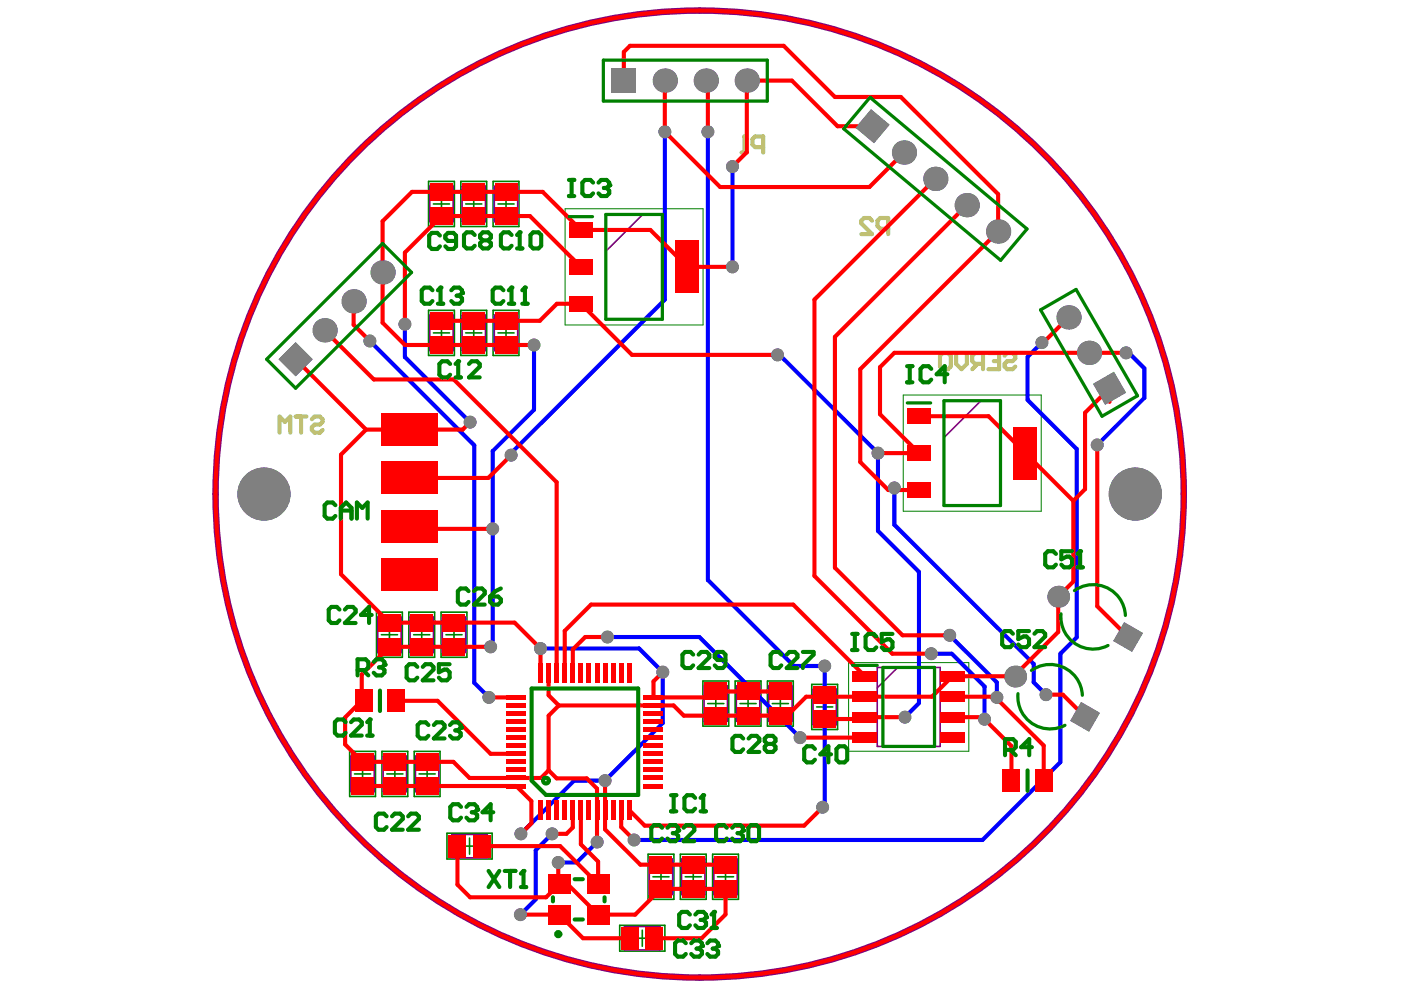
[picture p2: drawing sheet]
<svg xmlns="http://www.w3.org/2000/svg" width="297mm" height="210mm" viewBox="0 0 297 210" stroke-linecap="round" stroke-linejoin="round" font-family="sans-serif">
<g fill="none" stroke="#008000" stroke-width=".34">
<path d="M90.9 38.5h5.4v9.5h-5.4zM97.7 38.5h5.5v9.5h-5.5zM104.5 38.5h5.5v9.5h-5.5zM91.9 43.2h3.4M93.6 41.5v3.5M98.7 43.2h3.5M100.4 41.5v3.5M105.6 43.2h3.4M107.3 41.5v3.5M90.9 65.8h5.4v9.6h-5.4zM91.9 70.6h3.4M93.6 68.9v3.4"/>
<path d="M97.7 65.8h5.5v9.6h-5.5zM98.7 70.6h3.5M100.4 68.9v3.4M104.5 65.8h5.5v9.6h-5.5zM105.6 70.6h3.4M107.3 68.9v3.4M79.8 129.8h5.5v9.6h-5.5zM80.9 134.6h3.4M82.6 132.9v3.4M86.7 129.8h5.5v9.6h-5.5zM87.7 134.6h3.4M89.4 132.9v3.4"/>
<path d="M93.5 129.8h5.5v9.6h-5.5zM94.5 134.6h3.5M96.3 132.9v3.4M74.1 159.3h5.5v9.6h-5.5zM81 159.3h5.5v9.6h-5.5zM87.8 159.3h5.5v9.6h-5.5zM149 144.4h5.5v9.6h-5.5zM150.1 149.2h3.4M151.8 147.5v3.4M155.9 144.4h5.4v9.6h-5.4zM156.9 149.2h3.4M158.6 147.5v3.4"/>
<path d="M162.7 144.4h5.5v9.6h-5.5zM163.7 149.2h3.5M165.4 147.5v3.4M172.1 145.1h5.5v9.6h-5.5zM173.1 149.9h3.5M174.8 148.2v3.4M75.2 164.1h3.4M76.9 162.4v3.4M82 164.1h3.4M83.7 162.4v3.4M88.8 164.1h3.5M90.6 162.4v3.4"/>
<path d="M94.8 176.7h9.5v5.4h-9.5zM97.8 179.4h3.5M99.6 177.7v3.4M131.4 196.2h9.6v5.5h-9.6zM134.5 198.9h3.4M136.2 197.2v3.4M137.4 181.1h5.5v9.6h-5.5zM138.4 185.9h3.5M140.1 184.2v3.4M144.2 181.1h5.5v9.6h-5.5zM145.3 185.9h3.4M147 184.2v3.4"/>
<path d="M151.1 181.1h5.5v9.6h-5.5zM152.1 185.9h3.4M153.8 184.2v3.4"/>
</g>
<path d="M119.8 44.3h29.3v24.6h-29.3zM191.5 83.8h29.3v24.6h-29.3zM179.9 140.5h25.5v18.8h-25.5z" fill="none" stroke="#008000" stroke-width=".21"/>
<g fill="none" stroke="#800080" stroke-width=".34">
<path d="M91.1 39.5h5v7.5h-5zM98 39.5h4.9v7.5h-4.9zM104.8 39.5h5v7.5h-5zM128.4 45.5h12v22.2h-12zM136.3 45.5l-7.9 7.8M91.1 66.8h5v7.5h-5zM98 66.8h4.9v7.5h-4.9zM104.8 66.8h5v7.5h-5zM200.1 85h12v22.2h-12zM208 85l-7.9 7.8M80.1 130.8h5v7.5h-5zM86.9 130.8h5v7.5h-5z"/>
<path d="M93.8 130.8h4.9v7.5h-4.9zM149.3 145.4h4.9v7.5h-4.9zM156.1 145.4h5v7.5h-5zM163 145.4h4.9v7.5h-4.9zM172.4 146.1h4.9v7.5h-4.9zM186 141.5h13.3v16.8h-13.3zM190.3 141.5l-4.3 4.4M74.4 160.3h5v7.6h-5zM81.2 160.3h5v7.6h-5zM88.1 160.3h4.9v7.6h-4.9zM95.8 176.9h7.5v5h-7.5zM132.4 196.4h7.5v5h-7.5z"/>
<path d="M137.7 182.1h4.9v7.6h-4.9zM144.5 182.1h5v7.6h-5zM151.3 182.1h5v7.6h-5z"/>
</g>
<path d="M75.8 32.3a102.6 102.6 0 0 1 162.9 23.7 102.6 102.6 0 0 1-69.7 149.2 102.5 102.5 0 0 1-111-51.7 102.5 102.5 0 0 1 17.8-121.2z" fill="none" stroke="#800080" stroke-width="1.4"/>
<path d="M157.3 32.3h1.1M157.8 28.9v3.4M161.8 31.2h-1.7l-.6-.6v-1.1l.6-.6h1.7v3.4M184.9 46.8l-.6-.6h-1.1l-.6 .6v.6l2.3 2.2h-2.3M188.3 48.5h-1.7l-.6-.6v-1.1l.6-.6h1.7v3.4" fill="none" stroke="#c0c073" stroke-width=".87"/>
<circle cx="157.8" cy="28.9" r=".44" fill="#c0c073"/>
<path d="M157.8 28.9l.6 .6M199.3 75.4l.6-.5h1.1l.6 .5v2.3l-.6 .6h-1.1l-.6-.6zM202.7 74.9v2.2l1.2 1.2 1.1-1.2v-2.2M207.3 77.1l-1.2 1.2M208.4 77.1h-1.7l-.6-.5v-1.2l.6-.5h1.7v3.4M209.6 74.9h2.2v3.4h-2.2M210.7 76.6h1.1M213 75.4l.5-.5h1.2l.6 .5v.6l-.6 .6h-1.2l-.5 .5v.6l.5 .6h1.2l.6-.6M59.3 91.7v-3.4l1.1 1.2 1.2-1.2v3.4M62.7 88.3h2.3M63.8 88.3v3.4M66.1 88.9l.6-.6h1.1l.6 .6v.6l-.6 .5h-1.1l-.6 .6v.6l.6 .5h1.1l.6-.5" fill="none" stroke="#c0c073" stroke-width=".87"/>
<g fill="none" stroke="#00f" stroke-width=".87">
<path d="M141 27.9v35.6l-32.6 32.6v.4M150.1 27.9v95.1l18.2 18.2h6.5v29.5l-.4 .5M155.3 35.3v21.3M78.4 72.3l22.1 22.1v50.4l3.2 3.1M85.8 68.7v7l13.9 13.8M113.2 73.1v13.8l-8.7 8.7v41.1l-.5 .4M164.9 75.2h.4l20.8 20.9v16.5l8.7 8.6v27.9l-2.9 3M220.9 72.6l-3 3.1v9.1l10.4 10.4v39.9l-3.5 3.5v23l-16.5 16.5h-73.9M238.7 74.8h.6l3.3 3.3v6.3l-10 9.9M189.6 103.5v7.8l29.6 29.5v3.9l2.6 2.6M114.6 137.5h20.9l5 5v10.8l-12.2 12.2h-6.6l-11.3 11.3M128.8 135.1h19.5l21.3 21.3"/>
<path d="M197.4 138.6h4.4l6.9 6.9v7M201.4 134.7l9.9 10v3.2M117.1 176.8l-3.5 3.5v10.4l-3.3 3.2M126.6 178.5l-4.3 4.4h-3.9"/>
</g>
<g fill="#808080">
<circle cx="174.4" cy="171.2" r="1.37"/>
<circle cx="174.8" cy="141.2" r="1.37"/>
<circle cx="155.3" cy="56.6" r="1.37"/>
<circle cx="155.3" cy="35.3" r="1.37"/>
<circle cx="150.1" cy="27.9" r="1.37"/>
<circle cx="164.9" cy="75.2" r="1.37"/>
<circle cx="220.9" cy="72.6" r="1.37"/>
<circle cx="134.4" cy="178.1" r="1.37"/>
<circle cx="232.6" cy="94.3" r="1.37"/>
<circle cx="238.7" cy="74.8" r="1.37"/>
<circle cx="56" cy="104.8" r="5.6"/>
<circle cx="240.7" cy="104.8" r="5.6"/>
<circle cx="189.6" cy="103.5" r="1.37"/>
<circle cx="128.8" cy="135.1" r="1.37"/>
<circle cx="114.6" cy="137.5" r="1.37"/>
<circle cx="140.5" cy="142.5" r="1.37"/>
<circle cx="110.4" cy="176.8" r="1.37"/>
<circle cx="128.3" cy="165.5" r="1.37"/>
<circle cx="104" cy="137.1" r="1.37"/>
<circle cx="104.5" cy="112.1" r="1.37"/>
<circle cx="113.2" cy="73.1" r="1.37"/>
<circle cx="99.7" cy="89.5" r="1.37"/>
<circle cx="85.8" cy="68.7" r="1.37"/>
<circle cx="221.8" cy="147.3" r="1.37"/>
<circle cx="197.4" cy="138.6" r="1.37"/>
<circle cx="208.7" cy="152.5" r="1.37"/>
<circle cx="211.3" cy="147.9" r="1.37"/>
<circle cx="201.4" cy="134.7" r="1.37"/>
<circle cx="108.4" cy="96.5" r="1.37"/>
<circle cx="141" cy="27.9" r="1.37"/>
<circle cx="103.7" cy="147.9" r="1.37"/>
<circle cx="78.4" cy="72.3" r="1.37"/>
<circle cx="169.6" cy="156.4" r="1.37"/>
<circle cx="191.9" cy="152.1" r="1.37"/>
<circle cx="186.1" cy="96.1" r="1.37"/>
<circle cx="126.6" cy="178.5" r="1.37"/>
<circle cx="118.4" cy="182.9" r="1.37"/>
<circle cx="117.1" cy="176.8" r="1.37"/>
<circle cx="110.3" cy="193.9" r="1.37"/>
<circle cx="158.3" cy="17.1" r="2.57"/>
<circle cx="68.8" cy="70" r="2.57"/>
<circle cx="75" cy="63.9" r="2.57"/>
<circle cx="141" cy="17.1" r="2.57"/>
<circle cx="149.6" cy="17.1" r="2.57"/>
<circle cx="191.7" cy="32.3" r="2.57"/>
<circle cx="215.2" cy="143.4" r="2.31"/>
<circle cx="205" cy="43.5" r="2.57"/>
<circle cx="211.6" cy="49.1" r="2.57"/>
<circle cx="81.1" cy="57.8" r="2.57"/>
<circle cx="224.4" cy="126.5" r="2.31"/>
<circle cx="226.6" cy="67.3" r="2.57"/>
<circle cx="230.9" cy="74.8" r="2.57"/>
<circle cx="198.3" cy="37.9" r="2.57"/>
</g>
<g fill="#808080">
<path d="M129.7 14.5h5.1v5.2h-5.1z" fill-rule="evenodd"/>
<path d="M184.7 23.2l3.9 3.2-3.3 4-3.9-3.3z" fill-rule="evenodd"/>
<path d="M238.3 131.9l4 2.3-2.3 4-4-2.3z" fill-rule="evenodd"/>
<path d="M231.7 81.4l4.5-2.6 2.6 4.5-4.5 2.5z" fill-rule="evenodd"/>
<path d="M59.1 76.2l3.6-3.7 3.6 3.7-3.6 3.6z" fill-rule="evenodd"/>
<path d="M229.2 148.8l4 2.3-2.3 4-4-2.3z" fill-rule="evenodd"/>
</g>
<g fill="none" stroke="#f00" stroke-width=".87">
<path d="M158.3 32.3l-3 3M107.3 45.8h5.1M100.2 89l-.5 .5M86.8 111.6l.5 .5M73.2 157.8l3.7 3.7M116.3 142.7v4.7M118.5 149.6l-2.2 2.1M138.6 144.5v3.4M142.8 149.6l2.2 2.1M151.8 146.6l-1.3 1.3M165.4 151.7h1.5M76.9 166.7h-.4l-.7 .7"/>
<path d="M109.5 166.7h.1M121.4 171.8v3.7M124.4 165l2.2 2.2M128.3 171.8v4.1M131.7 171.8v3.6M174.4 171.2l-3.9 3.9M118.4 187.2l.2 .2-2.8 2.8"/>
</g>
<circle cx="191.9" cy="152.1" r=".44" fill="#f00"/>
<g fill="none" stroke="#f00" stroke-width=".87">
<path d="M132.3 17.1v-6.1l1.3-1.3h32.6l10.8 10.9h14l20.6 20.6v7.9l-29.2 29.2v19.7l5.9 5.9h6.5M141 17.1v10.8l11.7 11.8h31.6l7.4-7.4M149.6 17.1l.5 .4v10.4M75.8 32.3a102.6 102.6 0 0 1 162.9 23.7 102.6 102.6 0 0 1-69.7 149.2 102.5 102.5 0 0 1-111-51.7 102.5 102.5 0 0 1 17.8-121.2zM185 26.8h-7.4l-9.7-9.7h-9.6v15.2M198.3 37.9l-25.6 25.6v58.6l16.5 16.5h8.2M107.3 45.8h-13.7l-7.8 7.8v15.1M112.4 45.8l10.7 10.8M155.3 56.6h-9.6l-7.8-7.8h-14.8l-8-8.1h-27.7l-6.3 6.2v21.5l4.7 4.7h27.4M205 43.5l-28 27.9v49l14.4 14.3h10M62.7 76.2l14.9 14.9M68.8 70l10.5 10.5h16.9l21.8 21.7v40.5"/>
<path d="M75 63.9v5l3.4 3.4M93.6 68h20.9l3.6-3.6h5l10.9 10.8h30.9M226.6 67.3l-5.4 5.3M238.7 74.8h-49.1l-3 3v10l8.2 8.3h-8.7M77.6 91.1l-5.3 5.3v25.4l10.3 10.2h26.5l5.5 5.5v5.2M99.7 89.5l-1.6 1.6h-20.5M108.4 96.5l-4.9 4.8h-16.7M194.8 88.2h14.8l18 18M232.6 94.3v34.2l6.6 6.6M235.2 82.3l-5.1 5.2v16.2l-2.5 2.5M235.2 84.5v.7M87.3 112.1h17.2"/>
<path d="M227.6 106.2v17.1l-3.2 3.2v7.5l-9.4 9.4h-13.1l-4.3 4.3h-26.7l-4 4M104 137.1h-21.4l-5.9 5.9v5.6l-3.5 3.5v5.7M128.8 135.1h-4.7l-2.7 2.6v5M84 148.6h8.8l11.2 11.2h5.5M103.7 147.9h5.8M116.3 147.4l2.2 2.2h24.3M116.3 151.7v11.6M119.7 142.7v-8.9l5.6-5.6h42.9l15.2 15.2M138.6 147.9h11.9M140.5 142.5l-1.9 2M145 151.7h20.4M151.8 146.6h13.6"/>
<path d="M169.6 156.4h13.8M191.9 152.1h-8.5l-.4 .3h-8.2M201.9 152.1h6.4l6.1 6.1v7.3M201.9 147.7h9l10.4 10.4v7.4M221.8 147.3h3.5l4.8 4.7v-1.7M76.9 166.7h32.6l3.2 3.1v4.8l-2.3 2.2M76.9 161.5h19.2l3.5 3.5h15.1l1.6-1.7M97 179.4v8.2l2.7 2.6h16.1M116.3 163.3l1.7 1.7h6.4M121.4 175.5l-1.3 1.3h-3M123.2 171.8v7.2l3.6 3.7v4.7l-8-8h-16.7M126.6 167.2v11.3"/>
<path d="M128.3 175.9l7.5 7.4h18M128.3 165.5v6.3M131.7 175.4l2.7 2.7M133.4 171.8l3.3 3.3h33.8M110.3 193.9h8.3l5 5h10M118.4 182.9v4.3M118.6 187.4h1.7l6.5 6.5h7.9l5.4-5.4h13.7v5.4l-5 5h-10.1"/>
</g>
<g fill="#808080">
<circle cx="174.4" cy="171.2" r="1.37"/>
<circle cx="174.8" cy="141.2" r="1.37"/>
<circle cx="155.3" cy="56.6" r="1.37"/>
<circle cx="155.3" cy="35.3" r="1.37"/>
<circle cx="150.1" cy="27.9" r="1.37"/>
<circle cx="164.9" cy="75.2" r="1.37"/>
<circle cx="220.9" cy="72.6" r="1.37"/>
<circle cx="134.4" cy="178.1" r="1.37"/>
<circle cx="232.6" cy="94.3" r="1.37"/>
<circle cx="238.7" cy="74.8" r="1.37"/>
<circle cx="56" cy="104.8" r="5.6"/>
<circle cx="240.7" cy="104.8" r="5.6"/>
<circle cx="189.6" cy="103.5" r="1.37"/>
<circle cx="128.8" cy="135.1" r="1.37"/>
<circle cx="114.6" cy="137.5" r="1.37"/>
<circle cx="140.5" cy="142.5" r="1.37"/>
<circle cx="110.4" cy="176.8" r="1.37"/>
<circle cx="128.3" cy="165.5" r="1.37"/>
<circle cx="104" cy="137.1" r="1.37"/>
<circle cx="104.5" cy="112.1" r="1.37"/>
<circle cx="113.2" cy="73.1" r="1.37"/>
<circle cx="99.7" cy="89.5" r="1.37"/>
<circle cx="85.8" cy="68.7" r="1.37"/>
<circle cx="221.8" cy="147.3" r="1.37"/>
<circle cx="197.4" cy="138.6" r="1.37"/>
<circle cx="208.7" cy="152.5" r="1.37"/>
<circle cx="211.3" cy="147.9" r="1.37"/>
<circle cx="201.4" cy="134.7" r="1.37"/>
<circle cx="108.4" cy="96.5" r="1.37"/>
<circle cx="141" cy="27.9" r="1.37"/>
<circle cx="103.7" cy="147.9" r="1.37"/>
<circle cx="78.4" cy="72.3" r="1.37"/>
<circle cx="169.6" cy="156.4" r="1.37"/>
<circle cx="191.9" cy="152.1" r="1.37"/>
<circle cx="186.1" cy="96.1" r="1.37"/>
<circle cx="126.6" cy="178.5" r="1.37"/>
<circle cx="118.4" cy="182.9" r="1.37"/>
<circle cx="117.1" cy="176.8" r="1.37"/>
<circle cx="110.3" cy="193.9" r="1.37"/>
<circle cx="158.3" cy="17.1" r="2.57"/>
<circle cx="68.8" cy="70" r="2.57"/>
<circle cx="75" cy="63.9" r="2.57"/>
<circle cx="141" cy="17.1" r="2.57"/>
<circle cx="149.6" cy="17.1" r="2.57"/>
<circle cx="191.7" cy="32.3" r="2.57"/>
<circle cx="215.2" cy="143.4" r="2.31"/>
<circle cx="205" cy="43.5" r="2.57"/>
<circle cx="211.6" cy="49.1" r="2.57"/>
<circle cx="81.1" cy="57.8" r="2.57"/>
<circle cx="224.4" cy="126.5" r="2.31"/>
<circle cx="226.6" cy="67.3" r="2.57"/>
<circle cx="230.9" cy="74.8" r="2.57"/>
<circle cx="198.3" cy="37.9" r="2.57"/>
</g>
<g fill="#808080">
<path d="M129.7 14.5h5.1v5.2h-5.1z" fill-rule="evenodd"/>
<path d="M184.7 23.2l3.9 3.2-3.3 4-3.9-3.3z" fill-rule="evenodd"/>
<path d="M238.3 131.9l4 2.3-2.3 4-4-2.3z" fill-rule="evenodd"/>
<path d="M231.7 81.4l4.5-2.6 2.6 4.5-4.5 2.5z" fill-rule="evenodd"/>
<path d="M59.1 76.2l3.6-3.7 3.6 3.7-3.6 3.6z" fill-rule="evenodd"/>
<path d="M229.2 148.8l4 2.3-2.3 4-4-2.3z" fill-rule="evenodd"/>
</g>
<g fill="#f00">
<path d="M80.2 130.1h4.8v3.8h-4.8z" fill-rule="evenodd"/>
<path d="M87 130.1h4.8v3.8h-4.8z" fill-rule="evenodd"/>
<path d="M93.9 130.1h4.8v3.8h-4.8z" fill-rule="evenodd"/>
<path d="M107.4 166.1h4.1v1.1h-4.1z" fill-rule="evenodd"/>
<path d="M107.4 164.4h4.1v1.1h-4.1z" fill-rule="evenodd"/>
<path d="M107.4 161h4.1v1h-4.1z" fill-rule="evenodd"/>
<path d="M107.4 159.3h4.1v1h-4.1z" fill-rule="evenodd"/>
<path d="M107.4 157.6h4.1v1h-4.1z" fill-rule="evenodd"/>
<path d="M107.4 154.2h4.1v1h-4.1z" fill-rule="evenodd"/>
<path d="M107.4 152.5h4.1v1h-4.1z" fill-rule="evenodd"/>
<path d="M107.4 150.8h4.1v1h-4.1z" fill-rule="evenodd"/>
<path d="M107.4 147.4h4.1v1h-4.1z" fill-rule="evenodd"/>
<path d="M120.7 55h4.9v3.2h-4.9z" fill-rule="evenodd"/>
<path d="M120.7 47.1h4.9v3.3h-4.9z" fill-rule="evenodd"/>
<path d="M136.5 164.4h4.1v1.1h-4.1z" fill-rule="evenodd"/>
<path d="M136.5 166.1h4.1v1.1h-4.1z" fill-rule="evenodd"/>
<path d="M136.5 157.6h4.1v1h-4.1z" fill-rule="evenodd"/>
<path d="M136.5 159.3h4.1v1h-4.1z" fill-rule="evenodd"/>
<path d="M136.5 161h4.1v1h-4.1z" fill-rule="evenodd"/>
<path d="M136.5 150.8h4.1v1h-4.1z" fill-rule="evenodd"/>
<path d="M136.5 152.5h4.1v1h-4.1z" fill-rule="evenodd"/>
<path d="M136.5 154.2h4.1v1h-4.1z" fill-rule="evenodd"/>
<path d="M136.5 147.4h4.1v1h-4.1z" fill-rule="evenodd"/>
<path d="M149.4 149.9h4.8v3.7h-4.8z" fill-rule="evenodd"/>
<path d="M149.4 144.7h4.8v3.8h-4.8z" fill-rule="evenodd"/>
<path d="M156.2 149.9h4.8v3.7h-4.8z" fill-rule="evenodd"/>
<path d="M156.2 144.7h4.8v3.8h-4.8z" fill-rule="evenodd"/>
<path d="M163.1 149.9h4.7v3.7h-4.7z" fill-rule="evenodd"/>
<path d="M163.1 144.7h4.7v3.8h-4.7z" fill-rule="evenodd"/>
<path d="M95.1 177h3.8v4.8h-3.8z" fill-rule="evenodd"/>
<path d="M100.2 177h3.8v4.8h-3.8z" fill-rule="evenodd"/>
<path d="M107.4 162.7h4.1v1.1h-4.1z" fill-rule="evenodd"/>
<path d="M107.4 155.9h4.1v1h-4.1z" fill-rule="evenodd"/>
<path d="M107.4 149.1h4.1v1h-4.1z" fill-rule="evenodd"/>
<path d="M117.5 169.7h1v4.1h-1z" fill-rule="evenodd"/>
<path d="M115.8 169.7h1v4.1h-1z" fill-rule="evenodd"/>
<path d="M114.1 169.7h1v4.1h-1z" fill-rule="evenodd"/>
<path d="M114.1 140.7h1v4.1h-1z" fill-rule="evenodd"/>
<path d="M115.8 140.7h1v4.1h-1z" fill-rule="evenodd"/>
<path d="M117.5 140.7h1v4.1h-1z" fill-rule="evenodd"/>
<path d="M124.4 169.7h1v4.1h-1z" fill-rule="evenodd"/>
<path d="M122.6 169.7h1.1v4.1h-1.1z" fill-rule="evenodd"/>
<path d="M120.9 169.7h1.1v4.1h-1.1z" fill-rule="evenodd"/>
<path d="M120.9 140.7h1.1v4.1h-1.1z" fill-rule="evenodd"/>
<path d="M122.6 140.7h1.1v4.1h-1.1z" fill-rule="evenodd"/>
<path d="M124.4 140.7h1v4.1h-1z" fill-rule="evenodd"/>
<path d="M120.7 62.8h4.9v3.2h-4.9z" fill-rule="evenodd"/>
<path d="M131.2 169.7h1v4.1h-1z" fill-rule="evenodd"/>
<path d="M129.5 169.7h1v4.1h-1z" fill-rule="evenodd"/>
<path d="M127.8 169.7h1v4.1h-1z" fill-rule="evenodd"/>
<path d="M127.8 140.7h1v4.1h-1z" fill-rule="evenodd"/>
<path d="M129.5 140.7h1v4.1h-1z" fill-rule="evenodd"/>
<path d="M131.2 140.7h1v4.1h-1z" fill-rule="evenodd"/>
<path d="M136.5 149.1h4.1v1h-4.1z" fill-rule="evenodd"/>
<path d="M136.5 155.9h4.1v1h-4.1z" fill-rule="evenodd"/>
<path d="M136.5 162.7h4.1v1.1h-4.1z" fill-rule="evenodd"/>
<path d="M80.2 135.3h4.8v3.7h-4.8z" fill-rule="evenodd"/>
<path d="M87 135.3h4.8v3.7h-4.8z" fill-rule="evenodd"/>
<path d="M93.9 135.3h4.8v3.7h-4.8z" fill-rule="evenodd"/>
<path d="M212.6 163.1h3.7v4.8h-3.7z" fill-rule="evenodd"/>
<path d="M219.4 163.1h3.8v4.8h-3.8z" fill-rule="evenodd"/>
<path d="M74.5 164.8h4.8v3.7h-4.8z" fill-rule="evenodd"/>
<path d="M81.3 164.8h4.8v3.7h-4.8z" fill-rule="evenodd"/>
<path d="M91.2 66.1h4.8v3.8h-4.8z" fill-rule="evenodd"/>
<path d="M98 66.1h4.8v3.8h-4.8z" fill-rule="evenodd"/>
<path d="M104.9 66.1h4.8v3.8h-4.8z" fill-rule="evenodd"/>
<path d="M104.9 38.8h4.8v3.8h-4.8z" fill-rule="evenodd"/>
<path d="M98 38.8h4.8v3.8h-4.8z" fill-rule="evenodd"/>
<path d="M91.2 38.8h4.8v3.8h-4.8z" fill-rule="evenodd"/>
<path d="M124.4 191.9h4.8v4.1h-4.8z" fill-rule="evenodd"/>
<path d="M124.4 185.4h4.8v4.1h-4.8z" fill-rule="evenodd"/>
<path d="M180.8 150.9h5.2v2.3h-5.2z" fill-rule="evenodd"/>
<path d="M192.4 102.3h4.9v3.2h-4.9z" fill-rule="evenodd"/>
<path d="M192.4 94.5h4.9v3.2h-4.9z" fill-rule="evenodd"/>
<path d="M74.5 159.6h4.8v3.8h-4.8z" fill-rule="evenodd"/>
<path d="M81.3 159.6h4.8v3.8h-4.8z" fill-rule="evenodd"/>
<path d="M75.3 146.2h3.7v4.8h-3.7z" fill-rule="evenodd"/>
<path d="M82.1 146.2h3.8v4.8h-3.8z" fill-rule="evenodd"/>
<path d="M91.2 71.3h4.8v3.7h-4.8z" fill-rule="evenodd"/>
<path d="M98 71.3h4.8v3.7h-4.8z" fill-rule="evenodd"/>
<path d="M104.9 71.3h4.8v3.7h-4.8z" fill-rule="evenodd"/>
<path d="M104.9 43.9h4.8v3.8h-4.8z" fill-rule="evenodd"/>
<path d="M98 43.9h4.8v3.8h-4.8z" fill-rule="evenodd"/>
<path d="M91.2 43.9h4.8v3.8h-4.8z" fill-rule="evenodd"/>
<path d="M136.9 196.5h3.7v4.8h-3.7z" fill-rule="evenodd"/>
<path d="M131.7 196.5h3.8v4.8h-3.8z" fill-rule="evenodd"/>
<path d="M137.7 186.6h4.8v3.7h-4.8z" fill-rule="evenodd"/>
<path d="M137.7 181.5h4.8v3.7h-4.8z" fill-rule="evenodd"/>
<path d="M132.9 169.7h1v4.1h-1z" fill-rule="evenodd"/>
<path d="M126.1 169.7h1v4.1h-1z" fill-rule="evenodd"/>
<path d="M119.2 169.7h1v4.1h-1z" fill-rule="evenodd"/>
<path d="M119.2 140.7h1v4.1h-1z" fill-rule="evenodd"/>
<path d="M126.1 140.7h1v4.1h-1z" fill-rule="evenodd"/>
<path d="M132.9 140.7h1v4.1h-1z" fill-rule="evenodd"/>
<path d="M151.4 186.6h4.8v3.7h-4.8z" fill-rule="evenodd"/>
<path d="M151.4 181.5h4.8v3.7h-4.8z" fill-rule="evenodd"/>
<path d="M180.8 142.3h5.2v2.2h-5.2z" fill-rule="evenodd"/>
<path d="M180.8 146.6h5.2v2.2h-5.2z" fill-rule="evenodd"/>
<path d="M180.8 155.3h5.2v2.2h-5.2z" fill-rule="evenodd"/>
<path d="M192.4 86.6h4.9v3.3h-4.9z" fill-rule="evenodd"/>
<path d="M214.9 90.5h5v11.1h-5z" fill-rule="evenodd"/>
<path d="M116.2 191.9h4.8v4.1h-4.8z" fill-rule="evenodd"/>
<path d="M116.2 185.4h4.8v4.1h-4.8z" fill-rule="evenodd"/>
<path d="M88.2 164.8h4.8v3.7h-4.8z" fill-rule="evenodd"/>
<path d="M172.5 150.6h4.7v3.7h-4.7z" fill-rule="evenodd"/>
<path d="M199.3 150.9h5.3v2.3h-5.3z" fill-rule="evenodd"/>
<path d="M144.6 186.6h4.8v3.7h-4.8z" fill-rule="evenodd"/>
<path d="M144.6 181.5h4.8v3.7h-4.8z" fill-rule="evenodd"/>
<path d="M88.2 159.6h4.8v3.8h-4.8z" fill-rule="evenodd"/>
<path d="M80.8 118.4h11.9v6.9h-11.9z" fill-rule="evenodd"/>
<path d="M80.8 97.9h11.9v6.9h-11.9z" fill-rule="evenodd"/>
<path d="M80.8 87.7h11.9v6.8h-11.9z" fill-rule="evenodd"/>
<path d="M172.5 145.4h4.7v3.8h-4.7z" fill-rule="evenodd"/>
<path d="M199.3 155.3h5.3v2.2h-5.3z" fill-rule="evenodd"/>
<path d="M199.3 146.6h5.3v2.2h-5.3z" fill-rule="evenodd"/>
<path d="M199.3 142.3h5.3v2.2h-5.3z" fill-rule="evenodd"/>
<path d="M80.8 108.2h11.9v6.8h-11.9z" fill-rule="evenodd"/>
<path d="M143.2 51h5v11.1h-5z" fill-rule="evenodd"/>
</g>
<g fill="none" stroke="#008000" stroke-width=".87">
<path d="M80.6 146.4v4.4M112.7 146h22.6v22.5h-19.5l-3.1-3zM217.9 163.3v4.4M103.6 184.7l2.3 3.4M105.9 184.7l-2.3 3.4M107 184.7h2.3M108.1 184.7v3.4M110.4 188.1h1.2M111 184.7v3.4M117.2 190.2v.9M121.8 195h1.8M121.8 186.4h1.8"/>
<path d="M128.2 190.2v.9"/>
</g>
<path d="M127.9 12.7h34.8v8.7h-34.8zM184.5 20.6l33.2 27.9-5.5 6.7-33.3-27.9zM120.7 45.9h4.9M128.4 45.5h12v22.2h-12zM56.5 76.2l24.6-24.6 6.2 6.2-24.6 24.5zM220.6 65.7l7.5-4.3 13.1 22.5-7.5 4.4zM192.4 85.4h4.9M200.1 85h12v22.2h-12zM180.8 141.1h5.2M187.2 141.5h10.9v16.8h-10.9z" fill="none" stroke="#008000" stroke-width=".68"/>
<circle cx="111" cy="184.7" r=".44" fill="#008000"/>
<path d="M106.7 61.5l-.5-.5h-1.2l-.5 .5v2.3l.5 .6h1.2l.5-.6M107.9 64.4h1.1M108.4 61v3.4M111 184.7l-.6 .5" fill="none" stroke="#008000" stroke-width=".87"/>
<circle cx="108.4" cy="61" r=".44" fill="#008000"/>
<path d="M108.4 61l-.5 .5M110.7 64.4h1.2M111.3 61v3.4" fill="none" stroke="#008000" stroke-width=".87"/>
<circle cx="111.3" cy="61" r=".44" fill="#008000"/>
<path d="M111.3 61l-.6 .5M73.3 153.1l-.6-.6h-1.1l-.6 .6v2.3l.6 .6h1.1l.6-.6M74.4 153.1l.6-.6h1.1l.6 .6v.6l-2.3 2.3h2.3M77.8 156h1.2M78.4 152.5v3.5" fill="none" stroke="#008000" stroke-width=".87"/>
<circle cx="78.4" cy="152.5" r=".44" fill="#008000"/>
<path d="M75.8 142.1h1.7l.6-.6v-1.1l-.6-.6h-1.7v3.4M77 142.1l1.1 1.1M78.4 152.5l-.6 .6M79.2 140.4l.6-.6h1.1l.6 .6v.5" fill="none" stroke="#008000" stroke-width=".87"/>
<circle cx="81.5" cy="140.9" r=".44" fill="#008000"/>
<path d="M71.1 107.1l-.6-.6h-1.1l-.6 .6v2.3l.6 .6h1.1l.6-.6M72.2 110v-2.3l1.2-1.2 1.1 1.2v2.3M72.2 108.3h2.3M75.7 110v-3.5l1.1 1.2 1.1-1.2v3.5M72 129.2l-.6-.5h-1.1l-.6 .5v2.3l.6 .6h1.1l.6-.6M73.1 129.2l.6-.5h1.1l.6 .5v.6l-2.3 2.3h2.3M78.8 130.4h-2.3l1.7-1.7v3.4M80.4 141.5h.5M80.9 141.5l.6 .6v.5l-.6 .6h-1.1l-.6-.6M81.5 140.9l-.6 .6M97.7 171.1l-.5-.6h-1.2l-.5 .6v2.3l.5 .5h1.2l.5-.5M98.9 171.1l.6-.6h1.1l.6 .6v.6" fill="none" stroke="#008000" stroke-width=".87"/>
<circle cx="101.2" cy="171.7" r=".44" fill="#008000"/>
<path d="M95.4 77.2l-.5-.6h-1.2l-.5 .6v2.2l.5 .6h1.2l.5-.6M97.2 76.6v3.4M96.6 80h1.1M99.4 125.3l-.6-.5h-1.2l-.5 .5v2.3l.5 .6h1.2l.6-.6M100.5 125.3l.6-.5h1.1l.6 .5v.6l-2.3 2.3h2.3M103.9 126.5h1.7l.6 .5v.6l-.6 .6h-1.1l-.6-.6zM106.2 124.8l-1.1 .5-1.2 1.2M100 172.2h.6M100.6 172.2l.6 .6v.6l-.6 .5h-1.1l-.6-.5M101.2 171.7l-.6 .5M104.6 172.2h-2.3l1.7-1.7v3.4" fill="none" stroke="#008000" stroke-width=".87"/>
<circle cx="97.2" cy="76.6" r=".44" fill="#008000"/>
<path d="M108.5 49.8l-.6-.5h-1.1l-.6 .5v2.3l.6 .6h1.1l.6-.6M109.6 52.7h1.2M110.2 49.3v3.4M97.2 76.6l-.6 .6M99.4 77.2l.6-.6h1.1l.6 .6v.5l-2.3 2.3h2.3" fill="none" stroke="#008000" stroke-width=".87"/>
<circle cx="110.2" cy="49.3" r=".44" fill="#008000"/>
<g fill="none" stroke="#008000" stroke-width=".87">
<path d="M120.6 38.1h1.2M121.2 38.1v3.5M125.8 38.7l-.6-.6h-1.2l-.5 .6v2.3l.5 .6h1.2l.6-.6M126.9 38.7l.6-.6h1.1l.6 .6v.6M93.3 49.9l-.6-.5h-1.1l-.6 .5v2.3l.6 .6h1.1l.6-.6M96.7 51.1h-1.7l-.6-.6v-.6l.6-.5h1.1l.6 .5v2.3l-.6 .6h-1.1l-.6-.6M100.7 49.8l-.6-.5h-1.2l-.5 .5v2.3l.5 .6h1.2l.6-.6M102.4 51l-.6-.6v-.6l.6-.5h1.1l.6 .5v.6l-.6 .6M102.4 51l-.6 .5v.6l.6 .6h1.1l.6-.6v-.6l-.6-.5M102.4 51h1.1M110.2 49.3l-.6 .5M113 49.3h1.2l.5 .5v2.3l-.5 .6h-1.2l-.5-.6v-2.3z"/>
<path d="M120.6 41.6h1.2"/>
</g>
<circle cx="129.2" cy="39.3" r=".44" fill="#008000"/>
<path d="M128 39.9h.6M128.6 39.9l.6 .5v.6l-.6 .6h-1.1l-.6-.6M129.2 39.3l-.6 .6M154.1 175.5l-.6-.6h-1.1l-.6 .6v2.3l.6 .6h1.1l.6-.6M155.2 175.5l.6-.6h1.1l.6 .6v.6" fill="none" stroke="#008000" stroke-width=".87"/>
<circle cx="157.5" cy="176.1" r=".44" fill="#008000"/>
<g fill="none" stroke="#008000" stroke-width=".87">
<path d="M180.7 134.4h1.1M180.7 137.8h1.1M181.2 134.4v3.4M185.8 135l-.6-.6h-1.1l-.6 .6v2.3l.6 .5h1.1l.6-.5M189.2 134.4h-2.3v1.7l1.2-.6h.6l.5 .6v1.2l-.5 .5h-1.2l-.6-.5M214.8 134.4l-.6-.6h-1.2l-.5 .6v2.2l.5 .6h1.2l.6-.6M218.2 133.8h-2.3v1.7l1.1-.6h.6l.6 .6v1.1l-.6 .6h-1.1l-.6-.6M219.3 134.4l.6-.6h1.1l.6 .6v.5l-2.3 2.3h2.3M157.6 156.6l-.6-.6h-1.1l-.6 .6v2.3l.6 .5h1.1l.6-.5M158.7 156.6l.6-.6h1.1l.6 .6v.6l-2.3 2.2h2.3M162.7 157.7l-.6-.5v-.6l.6-.6h1.1l.6 .6v.6l-.6 .5M162.7 157.7l-.6 .6v.6l.6 .5h1.1l.6-.5v-.6l-.6-.6"/>
<path d="M162.7 157.7h1.1M213.1 159h1.7l.6-.6v-1.1l-.6-.6h-1.7v3.4M214.2 159l1.2 1.1M218.8 158.4h-2.3l1.7-1.7v3.4M156.4 176.6h.5M156.9 176.6l.6 .6v.6l-.6 .6h-1.1l-.6-.6M157.5 176.1l-.6 .5M159.2 174.9h1.2l.5 .6v2.3l-.5 .6h-1.2l-.5-.6v-2.3zM145.4 200l-.6-.6h-1.1l-.6 .6v2.3l.6 .5h1.1l.6-.5M146.5 200l.6-.6h1.2l.5 .6v.6"/>
</g>
<circle cx="148.8" cy="200.6" r=".44" fill="#008000"/>
<path d="M150 200l.5-.6h1.2l.5 .6v.6M147.7 201.1h.6M148.3 201.1l.5 .6v.6l-.5 .5h-1.2l-.6-.5M148.8 200.6l-.5 .5" fill="none" stroke="#008000" stroke-width=".87"/>
<circle cx="152.2" cy="200.6" r=".44" fill="#008000"/>
<path d="M146.3 193.9l-.6-.6h-1.1l-.6 .6v2.3l.6 .6h1.1l.6-.6M147.4 193.9l.6-.6h1.1l.6 .6v.6M151.1 201.1h.6M151.7 201.1l.5 .6v.6l-.5 .5h-1.2l-.5-.5M152.2 200.6l-.5 .5" fill="none" stroke="#008000" stroke-width=".87"/>
<circle cx="149.7" cy="194.5" r=".44" fill="#008000"/>
<path d="M148.6 195h.5M149.1 195l.6 .6v.6l-.6 .6h-1.1l-.6-.6M149.7 194.5l-.6 .5M150.8 196.8h1.2M151.4 193.3v3.5" fill="none" stroke="#008000" stroke-width=".87"/>
<circle cx="151.4" cy="193.3" r=".44" fill="#008000"/>
<path d="M91.7 61.5l-.6-.5h-1.1l-.6 .5v2.3l.6 .6h1.1l.6-.6M92.8 64.4h1.2M93.4 61v3.4M82 173.1l-.6-.6h-1.1l-.6 .6v2.3l.6 .5h1.1l.6-.5M83.1 173.1l.6-.6h1.1l.6 .6v.5l-2.3 2.3h2.3M86.5 173.1l.6-.6h1.1l.6 .6v.5l-2.3 2.3h2.3M151.4 193.3l-.6 .6" fill="none" stroke="#008000" stroke-width=".87"/>
<circle cx="93.4" cy="61" r=".44" fill="#008000"/>
<path d="M93.4 61l-.6 .5M95.7 61.5l.6-.5h1.1l.6 .5v.6" fill="none" stroke="#008000" stroke-width=".87"/>
<circle cx="98" cy="62.1" r=".44" fill="#008000"/>
<path d="M96.8 62.7h.6M97.4 62.7l.6 .6v.5l-.6 .6h-1.1l-.6-.6M98 62.1l-.6 .6M223.9 117.4l-.6-.5h-1.1l-.6 .5v2.3l.6 .6h1.1l.6-.6M227.3 116.9h-2.3v1.7l1.2-.6h.5l.6 .6v1.1l-.6 .6h-1.1l-.6-.6M229 116.9v3.4M228.4 120.3h1.2M172.8 158.8l-.6-.6h-1.1l-.6 .6v2.3l.6 .5h1.1l.6-.5M176.2 159.9h-2.3l1.7-1.7v3.4M177.3 158.8l.6-.6h1.2l.5 .6v2.3l-.5 .5h-1.2l-.6-.5z" fill="none" stroke="#008000" stroke-width=".87"/>
<circle cx="229" cy="116.9" r=".44" fill="#008000"/>
<path d="M229 116.9l-.6 .5M140.4 175.5l-.6-.6h-1.1l-.6 .6v2.3l.6 .6h1.1l.6-.6M141.5 175.5l.6-.6h1.1l.6 .6v.6" fill="none" stroke="#008000" stroke-width=".87"/>
<circle cx="143.8" cy="176.1" r=".44" fill="#008000"/>
<path d="M142.3 168.6h1.1M142.3 172h1.1M142.6 176.6h.6M142.8 168.6v3.4M143.2 176.6l.6 .6v.6l-.6 .6h-1.1l-.6-.6M143.8 176.1l-.6 .5M144.9 175.5l.6-.6h1.1l.6 .6v.6l-2.3 2.3h2.3M147.4 169.2l-.6-.6h-1.1l-.6 .6v2.2l.6 .6h1.1l.6-.6M148.5 172h1.2M149.1 168.6v3.4" fill="none" stroke="#008000" stroke-width=".87"/>
<circle cx="149.1" cy="168.6" r=".44" fill="#008000"/>
<path d="M88.5 141.4l-.6-.6h-1.1l-.6 .6v2.3l.6 .5h1.1l.6-.5M89.6 141.4l.6-.6h1.1l.6 .6v.6l-2.3 2.2h2.3M90.8 153.7l-.5-.5h-1.2l-.5 .5v2.3l.5 .6h1.2l.5-.6M92 153.7l.5-.5h1.2l.6 .5v.6l-2.3 2.3h2.3M95.3 140.8h-2.3v1.7l1.2-.5h.6l.5 .5v1.2l-.5 .5h-1.2l-.6-.5M95.4 153.7l.6-.5h1.1l.6 .5v.6M149.1 168.6l-.6 .6" fill="none" stroke="#008000" stroke-width=".87"/>
<circle cx="97.7" cy="154.3" r=".44" fill="#008000"/>
<g fill="none" stroke="#008000" stroke-width=".87">
<path d="M192.3 77.6h1.2M192.9 77.6v3.5M197.4 78.2l-.5-.6h-1.2l-.5 .6v2.3l.5 .6h1.2l.5-.6M200.9 79.3h-2.3l1.7-1.7v3.5M192.3 81.1h1.2M147 138.8l-.6-.6h-1.1l-.6 .6v2.3l.6 .5h1.1l.6-.5M148.1 138.8l.6-.6h1.1l.6 .6v.6l-2.3 2.2h2.3M153.8 139.9h-1.7l-.6-.5v-.6l.6-.6h1.1l.6 .6v2.3l-.6 .5h-1.1l-.6-.5M165.7 138.8l-.6-.6h-1.2l-.5 .6v2.3l.5 .5h1.2l.6-.5M166.8 138.8l.6-.6h1.1l.6 .6v.6l-2.3 2.2h2.3M170.2 138.2h2.3v.6l-2.3 2.3v.5M96.5 154.9h.6"/>
<path d="M97.1 154.9l.6 .5v.6l-.6 .6h-1.1l-.6-.6M97.7 154.3l-.6 .6"/>
<circle cx="115.8" cy="165.5" r=".61"/>
<circle cx="118.4" cy="198.1" r=".43"/>
</g>
<path d="M225 130.1a6.8 6.8 0 0 0 9.9 6.8M227.8 125.2a6.8 6.8 0 0 1 10.8 5.3M215.8 147.1a6.8 6.8 0 0 0 10 6.7M218.7 142.1a6.8 6.8 0 0 1 10.8 5.3" fill="none" stroke="#008000" stroke-width=".68"/>
</svg>
